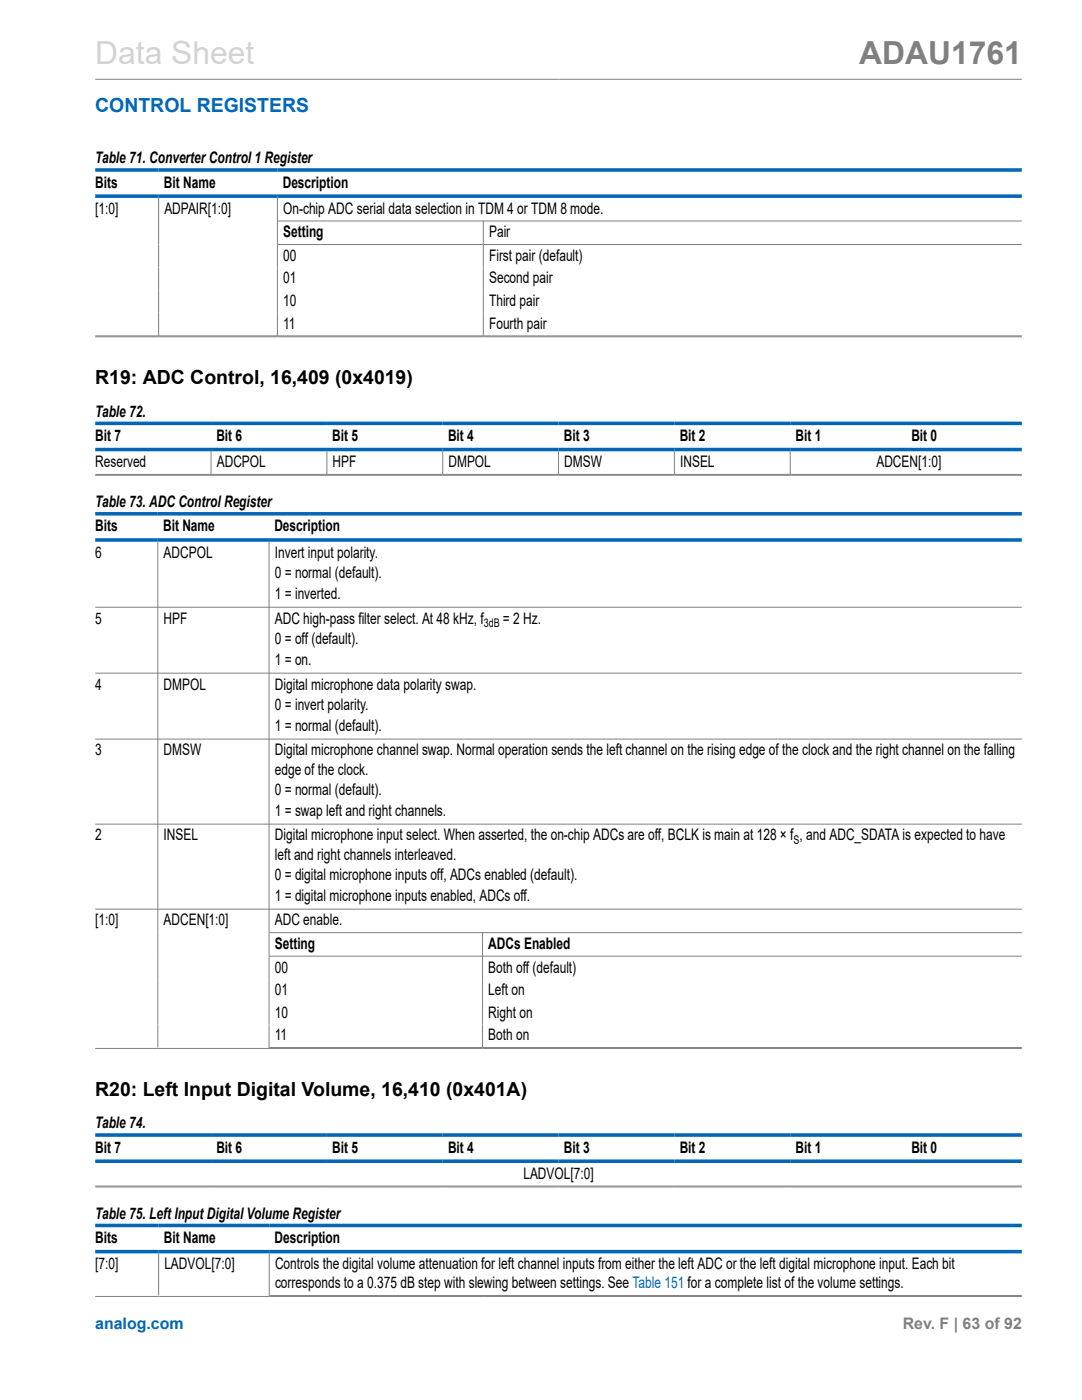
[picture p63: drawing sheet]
<svg xmlns="http://www.w3.org/2000/svg" width="216mm" height="279mm" viewBox="0 0 216 279" stroke-linecap="round" stroke-linejoin="round" font-family="sans-serif">
<defs><g id="words">
<text font-size="6.3" fill="#d3d3d3" x="19" y="12.7">Data Sheet</text>
<text font-size="6.3" fill="#808080" x="171.4" y="12.7">ADAU1761</text>
<text font-size="3.9" fill="#0067b8" x="19" y="22.3">CONTROL REGISTERS</text>
<g font-size="3.9">
<text x="19" y="76.7">R19: ADC Control, 16,409 (0x4019)</text>
<text x="19" y="218.7">R20: Left Input Digital Volume, 16,410 (0x401A)</text>
</g>
<g font-size="3.2">
<text x="19" y="32.6">Table 71. Converter Control 1 Register</text>
<text x="19" y="37.5">Bits</text>
<text x="32.7" y="37.5">Bit Name</text>
<text x="56.4" y="37.5">Description</text>
<text x="19" y="42.7">[1:0]</text>
<text x="32.8" y="42.7">ADPAIR[1:0]</text>
<text x="56.5" y="42.7">On-chip ADC serial data selection in TDM 4 or TDM 8 mode.</text>
<text x="56.5" y="47.4">Setting</text>
<text x="97.6" y="47.4">Pair</text>
<text x="56.5" y="52.1">00</text>
<text x="97.6" y="52.1">First pair (default)</text>
<text x="56.5" y="56.6">01</text>
<text x="97.6" y="56.6">Second pair</text>
<text x="56.5" y="61.1">10</text>
<text x="56.5" y="65.6">11</text>
<text x="97.6" y="61.1">Third pair</text>
<text x="97.6" y="65.6">Fourth pair</text>
<text x="19" y="83.2">Table 72.</text>
<text x="19" y="88">Bit 7</text>
<text x="43.2" y="88">Bit 6</text>
<text x="66.3" y="88">Bit 5</text>
<text x="89.4" y="88">Bit 4</text>
<text x="112.5" y="88">Bit 3</text>
<text x="135.6" y="88">Bit 2</text>
<text x="158.7" y="88">Bit 1</text>
<text x="181.8" y="88">Bit 0</text>
<text x="19" y="93.2">Reserved</text>
<text x="43.3" y="93.2">ADCPOL</text>
<text x="66.4" y="93.2">HPF</text>
<text x="89.5" y="93.2">DMPOL</text>
<text x="112.6" y="93.2">DMSW</text>
<text x="135.7" y="93.2">INSEL</text>
<text x="174.9" y="93.2">ADCEN[1:0]</text>
<text x="19" y="101.2">Table 73. ADC Control Register</text>
<text x="19" y="106.1">Bits</text>
<text x="32.6" y="106.1">Bit Name</text>
<text x="54.7" y="106.1">Description</text>
<text x="19" y="111.3">6</text>
<text x="32.6" y="111.3">ADCPOL</text>
<text x="54.8" y="111.3">Invert input polarity.</text>
<text x="54.8" y="115.3">0 = normal (default).</text>
<text x="54.8" y="119.5">1 = inverted.</text>
<text x="19" y="124.4">5</text>
<text x="32.6" y="124.4">HPF</text>
<text x="54.8" y="124.4">ADC high-pass filter select. At 48 kHz, f</text>
<text x="100.4" y="124.4">= 2 Hz.</text>
<text x="54.8" y="128.5">0 = off (default).</text>
<text x="19" y="137.6">4</text>
<text x="32.6" y="137.6">DMPOL</text>
<text x="54.8" y="132.7">1 = on.</text>
<text x="54.8" y="137.6">Digital microphone data polarity swap.</text>
<text x="54.8" y="141.6">0 = invert polarity.</text>
<text x="54.8" y="145.9">1 = normal (default).</text>
<text x="19" y="150.8">3</text>
<text x="32.6" y="150.8">DMSW</text>
<text x="54.8" y="150.8">Digital microphone channel swap. Normal operation sends the left channel on the rising edge of the clock and the right channel on the falling</text>
<text x="54.8" y="154.6">edge of the clock.</text>
<text x="54.8" y="158.6">0 = normal (default).</text>
<text x="19" y="167.7">2</text>
<text x="32.6" y="167.7">INSEL</text>
<text x="54.8" y="162.8">1 = swap left and right channels.</text>
<text x="54.8" y="167.7">Digital microphone input select. When asserted, the on-chip ADCs are off, BCLK is main at 128 × f , and ADC_SDATA is expected to have</text>
<text x="54.8" y="171.5">left and right channels interleaved.</text>
<text x="54.8" y="175.6">0 = digital microphone inputs off, ADCs enabled (default).</text>
<text x="54.8" y="179.8">1 = digital microphone inputs enabled, ADCs off.</text>
<text x="19" y="184.7">[1:0]</text>
<text x="32.6" y="184.7">ADCEN[1:0]</text>
<text x="54.8" y="184.7">ADC enable.</text>
<text x="54.8" y="189.4">Setting</text>
<text x="97.4" y="189.4">ADCs Enabled</text>
<text x="54.8" y="194.1">00</text>
<text x="97.4" y="194.1">Both off (default)</text>
<text x="54.8" y="198.6">01</text>
<text x="54.8" y="203.1">10</text>
<text x="97.4" y="198.6">Left on</text>
<text x="97.4" y="203.1">Right on</text>
<text x="54.8" y="207.6">11</text>
<text x="97.4" y="207.6">Both on</text>
<text x="19" y="225.2">Table 74.</text>
<text x="19" y="230.1">Bit 7</text>
<text x="43.2" y="230.1">Bit 6</text>
<text x="66.3" y="230.1">Bit 5</text>
<text x="89.4" y="230.1">Bit 4</text>
<text x="112.5" y="230.1">Bit 3</text>
<text x="135.6" y="230.1">Bit 2</text>
<text x="158.7" y="230.1">Bit 1</text>
<text x="181.8" y="230.1">Bit 0</text>
<text x="104.4" y="235.3">LADVOL[7:0]</text>
<text x="19" y="243.2">Table 75. Left Input Digital Volume Register</text>
<text x="19" y="248.1">Bits</text>
<text x="32.7" y="248.1">Bit Name</text>
<text x="54.8" y="248.1">Description</text>
<text x="19" y="253.3">[7:0]</text>
<text x="32.8" y="253.3">LADVOL[7:0]</text>
<text x="54.9" y="253.3">Controls the digital volume attenuation for left channel inputs from either the left ADC or the left digital microphone input. Each bit</text>
<text x="54.9" y="257.1">corresponds to a 0.375 dB step with slewing between settings. See Table 151 for a complete list of the volume settings.</text>
</g>
<text font-size="3.2" fill="#0067b8" x="19" y="265.3">analog.com</text>
<text font-size="3.2" fill="#808080" x="180.1" y="265.3">Rev. F | 63 of 92</text>
<g font-size="2.4">
<text x="96.5" y="125.1">3dB</text>
<text x="158.4" y="168.4">S</text>
</g>
</g></defs>
<g fill="none" stroke="#808080" stroke-width=".2">
<path d="M19 15.8h184.9M31.7 39.5v27.6M55.4 39.5v27.6M55.4 44.1h148.5M55.4 48.8h148.5M96.4 44.1v23M19 67h184.9M19 67.2h184.9M19 94.7h184.9M19 94.9h184.9M42.1 90.1v4.7M65.2 90.1v4.7"/>
<path d="M88.3 90.1v4.7M111.5 90.1v4.7M134.6 90.1v4.7M157.7 90.1v4.7M31.5 108.1v101M53.7 108.1v101.1M19 121.2h184.9M19 134.3h184.9M19 147.5h184.9M19 164.5h184.9M19 181.4h184.9M53.7 186.1h150.2"/>
<path d="M53.7 190.8h150.2M96.3 186.1v23.1M19 209.2h184.9M53.6 209.1h150.3M19 236.7h184.9M19 236.9h184.9M19 258.7h184.9M31.7 250.1v8.5M53.6 258.6h150.3M53.7 250.1v8.5"/>
</g>
<path d="M19 33.9h184.9M19 39.1h184.9M19 84.5h184.9M19 89.7h184.9M19 102.5h184.9M19 107.8h184.9M19 226.5h184.9M19 231.7h184.9M19 244.6h184.9M19 249.8h184.9" fill="none" stroke="#0067b8" stroke-width=".71"/>
<use href="#words"/>
</svg>
